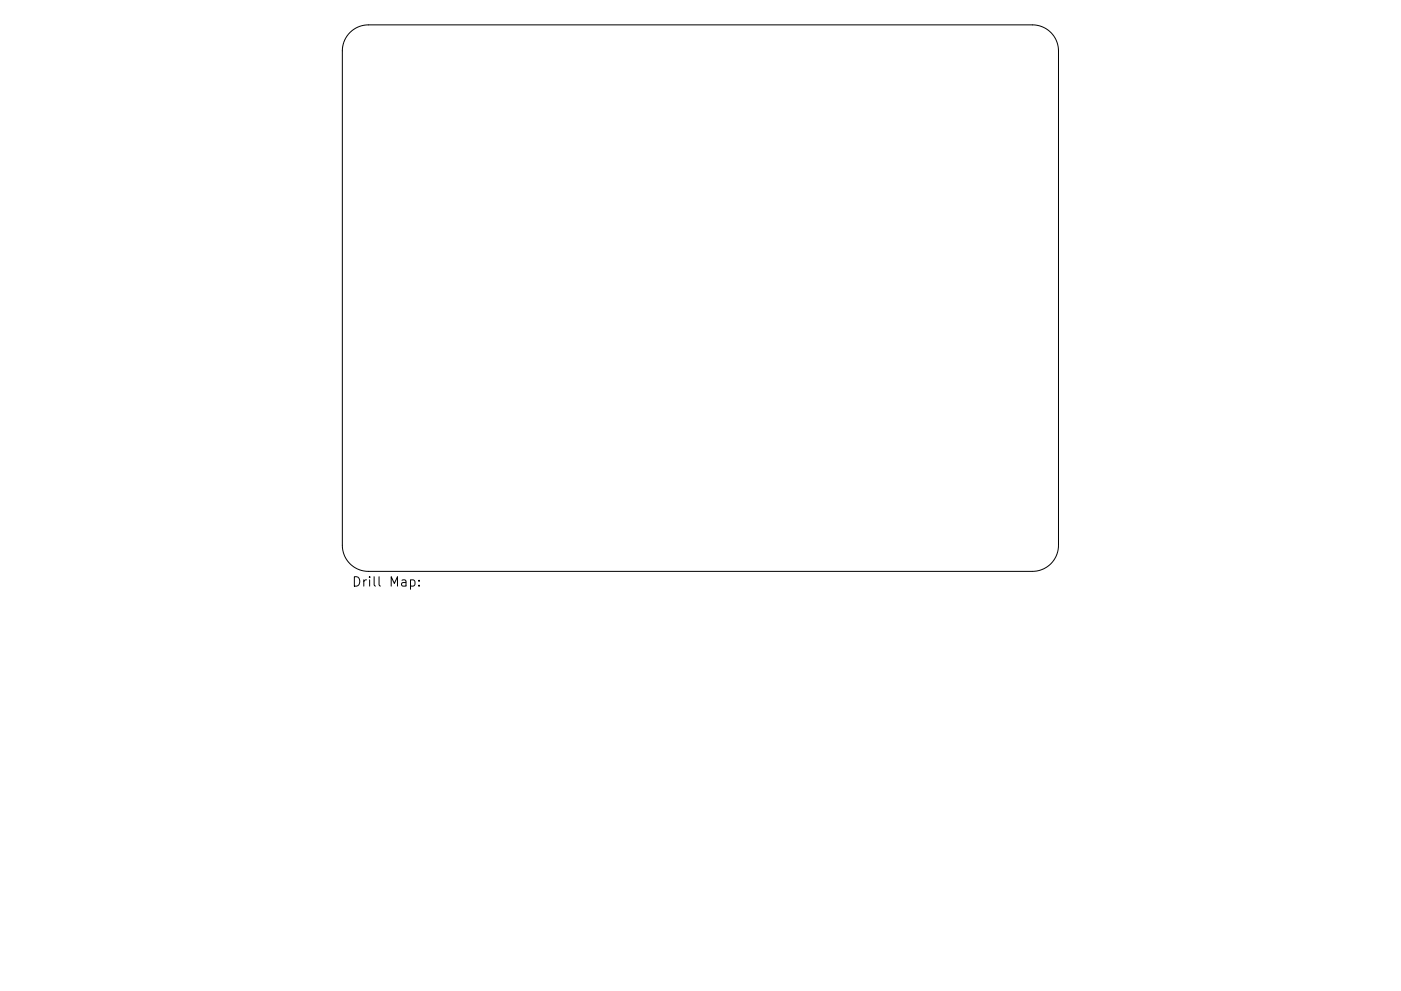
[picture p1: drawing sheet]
<svg xmlns="http://www.w3.org/2000/svg" width="297mm" height="210mm" viewBox="0 0 297 210" stroke-linecap="round" stroke-linejoin="round" font-family="sans-serif">
<defs><g id="words">
<text font-size="2.8" x="74.6" y="124.5">Drill Map:</text>
</g></defs>
<path d="M74.2 6.9a5.5 5.5 0 0 1 3.9-1.6h140.8a5.5 5.5 0 0 1 5.5 5.5v104.9a5.5 5.5 0 0 1-5.5 5.5h-140.8a5.5 5.5 0 0 1-5.5-5.5v-104.9a5.5 5.5 0 0 1 1.6-3.9zM87 123.1l.6-.1 .4 .4v.6l-.2 .3h-.8M88.8 124.2v.2M88.8 123.1v.2" fill="none" stroke="#000" stroke-width=".21"/>
<use href="#words"/>
</svg>
